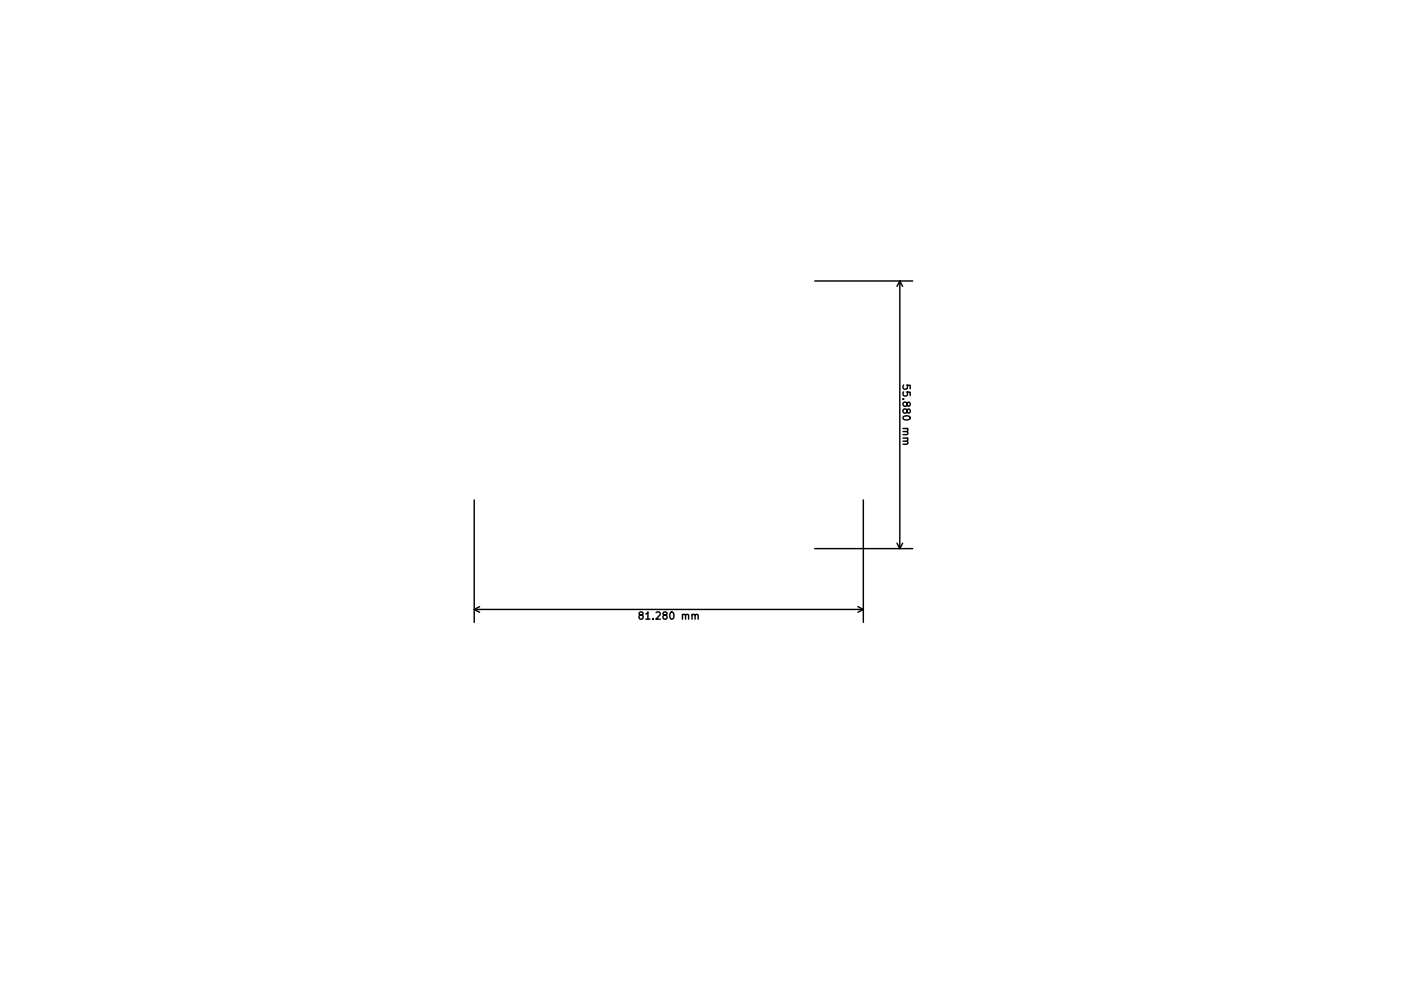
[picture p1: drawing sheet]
<svg xmlns="http://www.w3.org/2000/svg" width="297mm" height="210mm" viewBox="0 0 297 210" stroke-linecap="round" stroke-linejoin="round" font-family="sans-serif">
<defs><g id="words">
<g font-size="2.1">
<text x="188.6" y="81.3" transform="rotate(90 188.6 81.3)">55.880 mm</text>
<text x="134.4" y="129.3">81.280 mm</text>
</g>
</g></defs>
<g fill="none" stroke="#000" stroke-width=".3">
<path d="M170.2 58.7h20.5M188 58.7v55.8M188 58.7l-.6 1.1M188 58.7l.5 1.1M188.8 80.4l-.2 .2 .2 .6 .5 .1 .2-.2 .1-.5-.2-.2 .7 .1v.7M189.4 92.1l.2 .2v.4l-1 .1M99.1 104.4v25.5M170.2 114.5h20.5M180.3 104.4v25.5M187.4 113.4l.6 1.1M188.5 113.4l-.5 1.1M99.1 127.2h81.2"/>
<path d="M99.1 127.2l1.1 .6M100.2 126.7l-1.1 .5M133.8 128.4l-.3-.3 .1-.2 .2-.1h.4l.1 .3v.2l-.7 .2-.1 .2v.3l.3 .3h.3l.2-.3v-.4l-.2-.2M145.2 128.5l.2-.2h.4v1M179.2 126.7l1.1 .5M180.3 127.2l-1.1 .6"/>
</g>
<use href="#words"/>
</svg>
